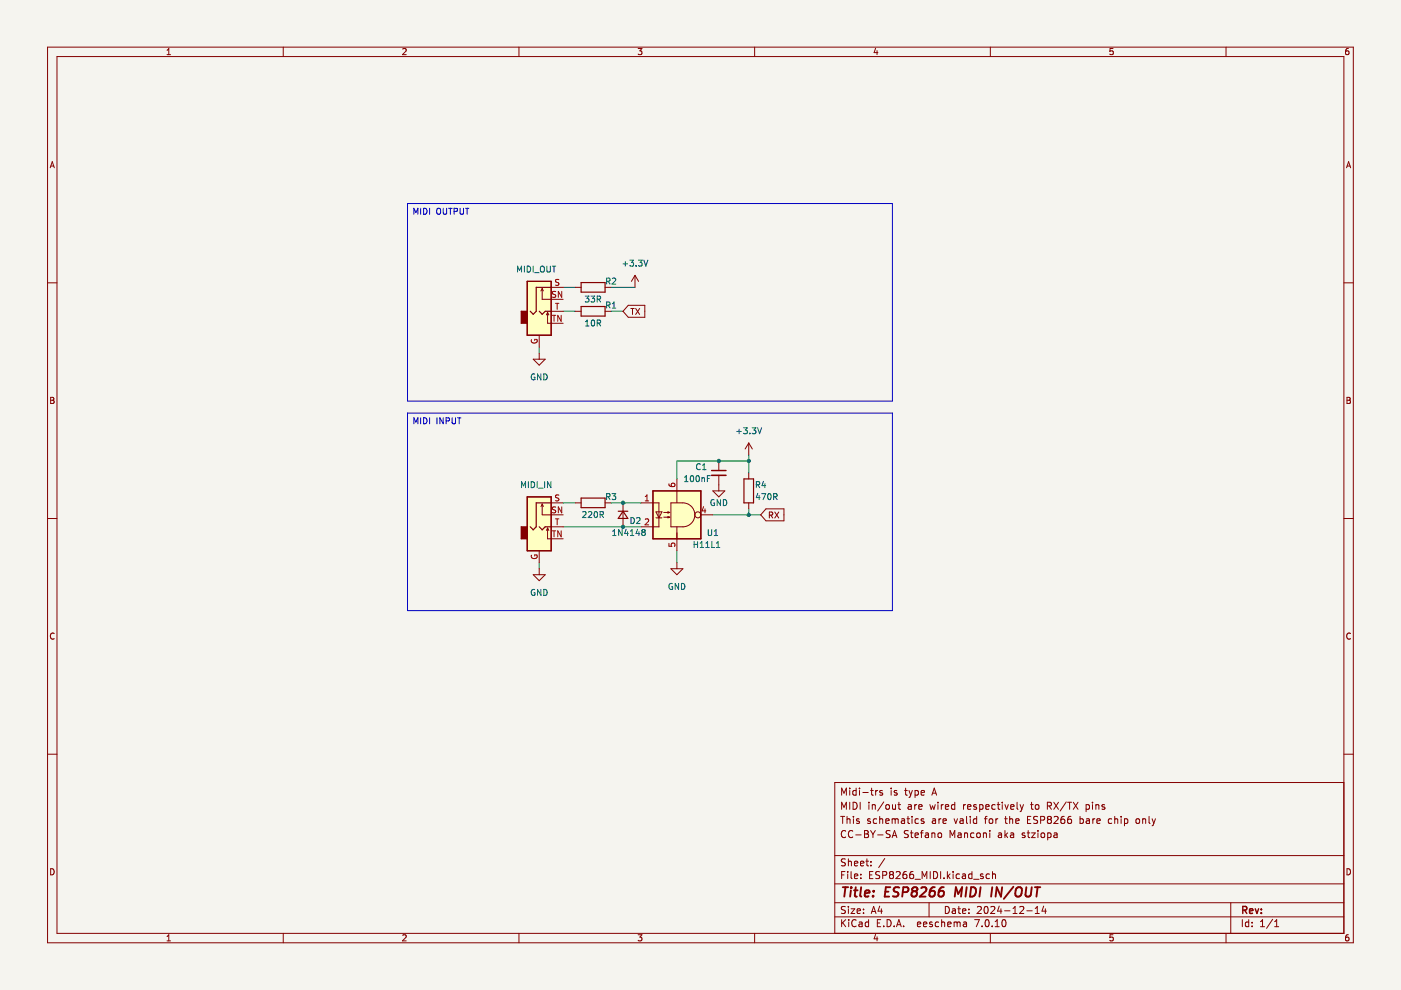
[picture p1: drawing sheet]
<svg xmlns="http://www.w3.org/2000/svg" width="297mm" height="210mm" viewBox="0 0 297 210" stroke-linecap="round" stroke-linejoin="round" font-family="sans-serif">
<path d="M0 0h297v209.9h-297z" fill-rule="evenodd" fill="#f5f4ef"/>
<g fill="none" stroke="#840000" stroke-width=".21">
<path d="M10.1 10h276.8v189.9h-276.8zM12.1 12h272.8v185.9h-272.8zM35.4 11.6h.8M35.4 10.7l.4-.4v1.3M60.1 10v2M85.4 10.4l.5-.1 .2 .4-.8 .9h.8M110 10v2M135.3 10.3h.8l-.4 .5 .3 .1v.6l-.1 .1-.6-.1M160 10v2M185.6 10.2l-.3 1h.8M185.9 10.7v.9M210 10v2"/>
<path d="M236 10.3h-.6l-.1 .6 .6-.1 .1 .7-.2 .1-.5-.1M259.9 10v2M285.9 10.3h-.4l-.2 .3v.7l.2 .3 .5-.1-.1-.7h-.4l-.2 .2M10.6 35.6l.5-1.3 .4 1.3M10.8 35.2h.6M285.5 35.6l.4-1.3 .5 1.3M285.6 35.2h.6M10.1 60h2M284.9 60h2M10.7 84.2h.5l.2 .3-.2 .4 .2 .1 .1 .3-.3 .2h-.5zM10.7 84.9h.5M285.6 84.2h.4l.3 .3-.3 .4 .3 .1v.3l-.2 .2h-.5z"/>
<path d="M285.6 84.9h.4M10.1 109.9h2M284.9 109.9h2M11.5 134.3a.58 .58 0 0 0-.8 .6 .58 .58 0 0 0 .8 .5M286.3 134.3a.58 .58 0 0 0-.8 .6 .58 .58 0 0 0 .8 .5M10.1 159.9h2M284.9 159.9h2M178.2 173.1h.9M178.4 168.6v-1.5l.5 1.1 .5-1.1v1.5M178.4 171.6v-1.5l.5 1.1 .5-1.1v1.5M178.7 173.1v1.5M179.3 176.2a.71 .71 0 0 0-1 .5 .71 .71 0 0 0 .7 .9l.3-.1"/>
<path d="M179.6 173.1v1.5M179.6 173.7l.2-.1 .4 .1v.9M180.2 167.1v.1M180.2 167.6v1M180.2 170.1v1.5M180.8 176.2a.71 .71 0 0 0-1 .5 .71 .71 0 0 0 .7 .9l.3-.1M180.9 170.1a.76 .76 0 0 1 .8 .7 .76 .76 0 0 1-.8 .8zM180.9 173.1v.1M180.9 173.6v1M181.4 177h1.2M181.5 167.7l-.4-.1-.3 .3 .1 .6h.6M181.5 167.1v1.5"/>
<path d="M182.2 173.7l-.4-.1-.2 .2 .1 .2 .5 .2v.3h-.6M182.2 167.1v.1M182.2 167.6v1M182.4 170.1v1.5M182.9 168h1.2M183.3 176.1h.5l.3 .3-.3 .4 .3 .2 .1 .3-.3 .3h-.6zM183.3 176.8h.5M184.2 170.1v.1M184.2 170.6v1M184.5 173.7l-.3-.1-.3 .2 .1 .2 .5 .2v.3h-.6M184.6 176.1l.5 .8M184.6 167.6h.6"/>
<path d="M184.8 167.1v1.3l.4 .2M184.9 170.7l.3-.1 .3 .1 .1 .9M184.9 170.6v1M185.1 176.9v.7M185.6 176.1l-.5 .8M185.7 167.6v1M185.9 173.7l-.5-.1-.2 .3 .1 .6h.6M186.1 167.6l-.4 .3M186.1 177h1.1M186.5 173.1v1.5M186.5 173.7l.2-.1 .4 .1 .1 .9M187.1 167.7l-.4-.1-.2 .2 .1 .2 .5 .2v.3h-.6"/>
<path d="M187.4 170l-1.3 2M187.8 174.1l.7-.1-.1-.3-.4-.1-.2 .2 .1 .7h.5M187.9 170.7l.2-.1 .4 .1 .1 .6-.2 .2-.3 .1-.2-.1zM188.7 176.2l-.5-.1-.3 .1v.5l.7 .3 .1 .3-.3 .3-.5-.1M188.9 167.1v.1M188.9 167.6v1M189.2 177.6l.5-1.5 .5 1.5M189.2 173.7l.4-.1 .2 .2M189.2 173.6v1M189.2 170.6l.1 .9 .4 .1 .2-.1M189.3 177.2h.7M189.8 173.8l.2-.2 .4 .1v.9"/>
<path d="M189.8 173.8v.8M189.9 170.6v1M190.2 167.7l-.4-.1-.2 .2 .1 .2 .5 .2v.3h-.6M190.4 170.6h.5M190.6 170.1v1.3l.3 .2M191.2 173.7h.5l.1 .9M191.8 174h-.5l-.2 .2 .2 .4 .5-.1M191.8 167.6h.6M192 167.1v1.3l.4 .2M192.3 173.6h.6M192.5 173.1v1.3l.4 .2M192.6 176.2l-.6-.1-.2 .1v.5l.6 .3 .2 .3-.3 .3-.6-.1"/>
<path d="M192.6 170.7h.6v.9M192.7 167.6l.4 1M193 176.6h.6M193.1 168.6l-.4 .5M193.2 176.1v1.3l.4 .2M193.2 171h-.5l-.2 .2 .2 .4 .5-.1M193.4 173.1v.1M193.4 173.6v1M193.4 167.6l-.3 1M193.9 170.6v1M194 177.1l.7-.1v-.3l-.5-.1-.2 .2 .1 .7h.6M194 167.6v1.5"/>
<path d="M194 167.7l.4-.1 .3 .3-.1 .6h-.6M194.4 170.6l-.5 .3M194.7 173.7l-.4-.1-.3 .3 .2 .6h.5M194.8 171.1l.7-.1-.1-.3-.4-.1-.2 .2 .1 .7h.5M195.2 176.6h.5M195.3 168.1l.7-.1-.1-.3-.4-.1-.2 .2 .1 .7h.5M195.7 176.1l-.3 .2v1.3M195.9 173.7l-.4-.1-.2 .2 .1 .2 .5 .2v.3h-.6M196.2 176.7h.6l.1 .9M196.9 177h-.5l-.3 .2 .3 .4 .5-.1M197.1 170.6l.3 1 .3-.7 .3 .7 .3-1M197.6 176.7l.2-.1 .3 .1 .1 .9"/>
<path d="M197.6 176.6v1M197.6 168.6l.5-1.5 .5 1.5M197.7 173.7h.6l.1 .9M197.7 168.2h.7M198.4 174h-.5l-.3 .2 .3 .4 .5-.1M198.9 170.1v.1M198.9 170.6v1M198.9 176.7l.2-.1 .5 .1v.6l-.1 .2-.4 .1-.2-.1zM199.1 173.6v1M199.5 173.6l-.4 .3M199.6 170.6v1M199.9 174.1l.7-.1v-.3l-.5-.1-.2 .2 .1 .7h.6"/>
<path d="M200 170.6l-.4 .3M200.4 171.1l.7-.1v-.3l-.5-.1-.2 .2 .1 .7h.6M201.4 177.6v-1.5l.5 1.1 .5-1.1v1.5M202.3 173.6l.3 1 .4-1M202.4 170.7l-.4-.1-.3 .3 .2 .6h.5M202.4 170.1v1.5M203.1 176.7h.6l.1 .9M203.6 173.7h.5l.1 .9M203.8 177h-.5l-.2 .2 .2 .4 .5-.1M204.2 174h-.5l-.2 .2 .2 .4 .5-.1M204.3 170.6v1M204.5 176.7l.2-.1 .4 .1v.9"/>
<path d="M204.5 176.6v1M204.7 170.6l-.4 .3M204.9 173.1v1.3l.2 .2M205.1 171.1l.8-.1-.1-.3-.4-.1-.3 .2 .1 .7h.6M205.7 173.1v.1M205.7 173.6v1M206.5 176.7l-.4-.1-.3 .3 .1 .6h.6M207 170.7l-.4-.1-.2 .2 .1 .2 .5 .2v.3h-.6M207.1 173.1v1.5M207.1 173.7l-.5-.1-.2 .3 .1 .6h.6M207.1 176.7l.3-.1 .4 .1 .1 .6-.2 .2-.3 .1-.3-.1zM207.7 170.7l.4-.1 .3 .3-.1 .6h-.6"/>
<path d="M207.7 170.6v1.5M208.5 176.6v1M208.5 176.7l.2-.1 .4 .1v.9M208.7 173.6h.6M209 171.1l.7-.1-.1-.3-.4-.1-.2 .2 .1 .7h.5M209.3 173.1l-.4 .2v1.3M209.8 173.7l.2-.1 .4 .1 .1 .6-.1 .2-.4 .1-.2-.1zM209.9 176.1v.1M209.9 176.6v1M211 170.7l-.4-.1-.3 .3 .1 .6h.6M211.1 173.6v1M211.4 170.6h.6"/>
<path d="M211.6 173.6l-.5 .3M211.6 170.1v1.3l.4 .2M211.7 176.7h.6l.1 .9M212.4 177h-.5l-.3 .2 .3 .4 .5-.1M212.5 170.1v.1M212.5 170.6v1M213 173.6h.6M213.1 176.1v1.5M213.1 170.6l.3 1 .4-1M213.2 177l.4 .6M213.2 173.1v1.3l.4 .2M213.6 176.6l-.5 .6"/>
<path d="M214.1 173.7l.2-.1 .3 .1 .1 .9M214.1 173.1v1.5M214.3 176.7h.6v.9M214.3 171.1l.7-.1-.1-.3-.4-.1-.2 .2 .1 .7h.5M214.9 177h-.5l-.2 .2 .2 .4 .5-.1M215.4 174.1l.7-.1-.1-.3-.4-.1-.2 .2v.7h.6M215.6 170.1v1.3l.3 .2M216.3 170.6l.3 1M216.6 171.6l-.3 .5M217 170.6l-.4 1M217.3 176.7l-.4-.1-.2 .2 .1 .2 .5 .2v.3h-.6M217.8 176.6h.6"/>
<path d="M217.9 173.8h.5M218 176.1v1.3l.4 .2M218.5 170.6h.6M218.6 173.1h-.7v1.5h.7M218.7 176.6h.8l-.8 1h.8M218.7 170.1v1.3l.4 .2M219.6 170.7l.2-.1 .4 .1 .1 .6-.2 .2-.3 .1-.2-.1zM220 173.2l-.6-.1-.2 .1v.5l.7 .3 .1 .3-.3 .3-.6-.1M220.1 176.1v.1M220.1 176.6v1M220.6 173.9l.7-.1 .2-.2-.1-.4-.8-.1v1.5M220.8 176.7l.2-.1 .4 .1 .1 .6-.2 .2-.3 .1-.2-.1z"/>
<path d="M222.1 170.9l.7-.1 .1-.2-.1-.4-.7-.1v1.5M222.1 176.7l.5-.1 .2 .3-.1 .6h-.6M222.1 176.6v1.5M222.3 173.7l-.2-.2 .2-.4 .5 .1 .1 .2-.3 .3M222.3 173.7l-.2 .3v.5l.2 .1 .5-.1 .1-.2-.1-.4-.2-.2M222.3 173.7h.3M222.4 170.9l.5 .7M223.4 170.1l1 1.5M223.5 176.7h.6v.9M223.5 173.2l.6-.1 .2 .4-.9 1.1h.9M224.1 177h-.5l-.2 .2 .2 .4 .5-.1M224.4 170.1l-1 1.5"/>
<path d="M225.6 173.1l-.4 .1a1.01 1.01 0 0 0 0 1.4l.5-.1 .1-.5-.3-.3h-.4l-.2 .3M226.1 170l-1.3 2M226.3 170.1h.9M226.8 170.1v1.5M227.1 173.1l-.5 .1a1.01 1.01 0 0 0 0 1.4l.5-.1 .1-.5-.3-.3h-.4l-.2 .3M227.6 170.1l1 1.5M228.6 170.1l-1 1.5M229 173.7l.4-.1 .3 .3-.1 .6h-.6M229 173.1v1.5M230.3 170.7l.4-.1 .3 .3-.2 .6h-.5M230.3 170.6v1.5M230.3 173.7h.6l.1 .9"/>
<path d="M231 174h-.5l-.2 .2 .2 .4 .5-.1M231.6 170.1v.1M231.6 170.6v1M231.7 173.6v1M232.1 173.6l-.4 .3M232.3 170.7l.3-.1 .3 .1 .1 .9M232.3 170.6v1M232.6 174.1l.7-.1-.1-.3-.4-.1-.2 .2v.7h.6M234.2 170.7l-.4-.1-.2 .2 .1 .2 .5 .2v.3h-.6M235.7 173.7l-.4-.1-.3 .3 .1 .6h.6M236.3 173.7l.3-.1 .3 .1 .1 .9M236.3 173.1v1.5"/>
<path d="M237.7 173.1v.1M237.7 173.6v1M238.4 173.7l.4-.1 .3 .3-.1 .6h-.6M238.4 173.6v1.5M240.9 173.7l.2-.1 .5 .1v.6l-.1 .2-.4 .1-.2-.1zM242.3 173.7l.2-.1 .3 .1 .1 .9M242.3 173.6v1M243.6 173.1v1.3l.2 .2M244.3 173.6l.3 1M244.6 174.6l-.3 .5M245 173.6l-.4 1M284.9 165.9h-107.9v32"/>
<path d="M10.7 184.2a.66 .66 0 0 1 .8 .6 .66 .66 0 0 1-.8 .7zM35.4 198.6l.4-.4v1.3M35.4 199.5h.8M60.1 197.9v2M85.4 198.3l.5-.1 .2 .4-.8 .9h.8M110 197.9v2M135.3 198.2h.8l-.4 .5 .3 .1v.6l-.1 .1-.6-.1M160 197.9v2M177 194.4h107.9M177 191.4h107.9M177 187.4h107.9M177 181.4h107.9"/>
<path d="M178.4 195v1.5M178.4 185.5h.5M178.7 195.6l.6 .9M179.2 184.8h-.8v1.5M179.2 192.3l-.5-.1-.3 .1v.5l.7 .2 .1 .4-.3 .3-.5-.1M179.2 182.2l-.5-.1-.3 .1v.5l.7 .2 .1 .4-.3 .3-.5-.1M179.3 195l-.9 .8M179.7 184.8v.1M179.7 185.3v1M179.9 182.1v1.5M179.9 192.2v.1M179.9 192.7v1"/>
<path d="M179.9 182.7l.2-.1 .3 .1 .1 .9M179.9 195v.1M179.9 195.5v1M180.4 192.7h.8l-.8 1h.8M180.4 184.8v1.3l.3 .2M181.2 185.8l.7-.2-.1-.2-.4-.1-.2 .2v.7h.6M181.2 183.1l.7-.2-.1-.2-.4-.1-.2 .2v.7h.6M181.5 195.1a.71 .71 0 0 0-1 .5 .71 .71 0 0 0 .7 .9l.3-.2M181.7 193.2l.7-.2v-.2l-.5-.1-.2 .2 .1 .7h.6M182.2 195.6h.5l.1 .9M182.4 183.1l.8-.2-.1-.2-.4-.1-.3 .2 .1 .7h.6M182.5 186.1v.2"/>
<path d="M182.5 185.4v.1M182.8 195.8l-.5 .1-.2 .2 .2 .4 .5-.1M183.1 193.5v.2M183.1 192.8v.1M183.6 182.6h.6M183.8 182.1v1.3l.4 .2M184.2 195.6l-.5-.1-.3 .3 .2 .6h.6M184.2 195v1.5M184.4 185.5h.5M184.7 183.4v.2M184.7 182.7v.1M184.7 193.7l.5-1.5 .5 1.5"/>
<path d="M184.9 193.3h.7M185.1 184.8h-.7v1.5h.7M185.6 198.1l-.3 1h.8M185.9 198.6v.9M186 195.7h.5M186.5 184.9l-.6-.1-.2 .1v.5l.7 .2 .1 .4-.3 .3-.5-.1M186.5 192.1l-.3 1.1h.9M186.7 195h-.7v1.5h.7M186.9 192.7v1M187.2 185.6l.7-.1 .1-.2-.1-.4-.7-.1v1.5M187.4 196.3v.2M187.6 182l-1.3 1.9"/>
<path d="M188.1 195a.76 .76 0 0 1 .8 .7 .76 .76 0 0 1-.8 .8zM188.9 185.4l-.3-.3 .3-.3 .4 .1 .1 .2-.2 .3M188.9 185.4l-.3 .3v.3l.3 .3 .4-.1 .1-.2v-.4l-.2-.2M188.9 185.4h.3M189.6 196.3v.2M190 184.9l.6-.1 .3 .4-1 1.1h1M190.1 196.5l.5-1.5 .5 1.5M190.2 196.1h.7M191.6 196.3v.2M192.2 184.8l-.5 .1a1.01 1.01 0 0 0 0 1.4l.5-.2 .1-.5-.3-.2h-.4l-.2 .2M193.6 184.8l-.4 .1a1.01 1.01 0 0 0 0 1.4l.5-.2v-.5l-.3-.2h-.4l-.1 .2M194 186.4h1.2"/>
<path d="M194.5 196l.7-.2v-.2l-.5-.1-.2 .2 .1 .7h.6M195.5 186.3v-1.5l.5 1.1 .5-1.1v1.5M195.8 196l.7-.2-.1-.2-.4-.1-.2 .2 .1 .7h.5M197 191.4v3M197.2 184.8v1.5M197.6 195.6l-.3-.1-.2 .2v.2l.5 .2v.3h-.5M197.9 184.8a.76 .76 0 0 1 .9 .7 .76 .76 0 0 1-.9 .8zM199 195.6l-.4-.1-.3 .3 .1 .6h.6M199.4 184.8v1.5M199.6 195.6l.3-.1 .3 .1 .1 .9M199.6 195v1.5M200.1 186.1v.2"/>
<path d="M200.4 192.2a.76 .76 0 0 1 .9 .7 .76 .76 0 0 1-.9 .8zM200.9 184.8v1.5M200.9 196l.7-.2v-.2l-.5-.1-.2 .2 .1 .7h.6M201 185.7l.4 .6M201.4 185.3l-.5 .6M201.9 192.8h.6l.1 .9M202.1 184.8v.1M202.1 185.3v1M202.3 195.6l.4-.1 .2 .2M202.3 195.5v1M202.6 193l-.5 .1-.2 .2 .2 .4 .5-.1M202.9 195.7l.2-.2 .4 .1 .1 .9"/>
<path d="M202.9 195.7v.8M203.1 192.7h.5M203.3 192.2v1.3l.3 .2M203.4 185.4l-.4-.1-.3 .3 .2 .6h.5M204.1 193.2l.7-.2-.1-.2-.4-.1-.2 .2v.7h.6M204.1 185.4h.5l.1 .9M204.3 195.6h.6v.9M204.7 185.6l-.5 .1-.2 .2 .2 .4 .5-.1M204.9 195.8l-.5 .1-.2 .2 .2 .4 .5-.1M205.4 193.5v.2M205.4 192.8v.1M206.1 185.4l-.5-.1-.2 .3 .1 .6h.6"/>
<path d="M206.1 184.8v1.5M206.4 186.4h1.2M206.6 195h1l-.6 1.5M207.2 192.3l.6-.1 .3 .4-1 1.1h1M208.2 196.3v.2M208.4 185.4l-.3-.1-.2 .2v.2l.5 .2v.3h-.5M208.8 192.3l.2-.1a.8 .8 0 0 1 .5 .7 .8 .8 0 0 1-.5 .8l-.4-.6zM209 195.1l.2-.1a.8 .8 0 0 1 .5 .7 .8 .8 0 0 1-.5 .8l-.3-.6zM209.8 185.4l-.4-.1-.3 .3 .1 .6h.6M210 197.9v2M210.1 192.3l.5-.1 .3 .4-.9 1.1h.9M210.4 196.3v.2"/>
<path d="M210.4 185.4l.2-.1 .4 .1 .1 .9M210.4 184.8v1.5M211 196.5h.9M211 195.4l.4-.4v1.5M211.9 192.1l-.4 1.1h.9M212.2 192.7v1M212.6 195.1l.2-.1a.8 .8 0 0 1 .5 .7 .8 .8 0 0 1-.5 .8l-.4-.6zM213 193.1h1.1M214.8 193.7h.8M214.8 192.6l.4-.4v1.5M216.2 192.3l.6-.1 .3 .4-1 1.1h1M217.7 193.1h1.2"/>
<path d="M219.5 193.7h.9M219.5 192.6l.4-.4v1.5M221.3 192.1l-.4 1.1h.9M221.6 192.7v1M236 198.2h-.6l-.1 .6 .6-.1 .1 .7-.2 .1-.5-.1M259.9 197.9v2M260.9 191.4v6.5M263.4 195v1.5M264.8 195.6l-.5-.1-.3 .3 .2 .6h.6M264.8 195v1.5M265.5 196.3v.2M265.5 195.6v.1"/>
<path d="M267.3 196.5h.8M267.3 195.4l.4-.4v1.5M269.8 194.9l-1.3 1.9M270.3 196.5h.8M270.3 195.4l.4-.4v1.5M285.6 184.2a.66 .66 0 0 1 .7 .6 .66 .66 0 0 1-.7 .7zM285.9 198.2l-.4 .1-.2 .2v.7l.2 .3 .5-.1-.1-.7h-.4l-.2 .2"/>
</g>
<path d="M263.5 193l.7-.1 .2-.2-.1-.4-.8-.1v1.5M263.9 193l.5 .7M264.9 193.2l.7-.2v-.3h-.5l-.2 .2 .1 .7h.6M266.1 192.7l.4 1 .4-1M267.4 193.5v.2M267.4 192.7v.2" fill="none" stroke="#840000" stroke-width=".3"/>
<g fill="none" stroke="#840000" stroke-width=".4">
<path d="M178.7 188.1h1.1M179.3 188.1l-.3 2M180.4 188.8l-.2 1.3M180.5 188.1v.2M181.1 188.8h.7M181.4 188.1l-.2 1.7 .1 .2 .4 .1M182.6 188.1l-.2 1.7 .2 .3M183.4 189.4l.9-.2v-.3h-.8l-.2 .9 .3 .3 .6-.1M185.1 189.9v.2M185.2 188.9v.2M187.7 189.1h.7M188.8 188.1h-1l-.2 2h.9"/>
<path d="M190.7 188.2a.85 .85 0 0 0-1.1 .1l-.1 .6 .9 .4v.6a.85 .85 0 0 1-1.1 .1M191.4 189.2h.8l.3-.2a.51 .51 0 0 0-.2-.9h-.8l-.2 2M193.7 189l-.3-.2v-.3a.64 .64 0 0 1 1.1-.2v.3l-.4 .4M193.7 189a.65 .65 0 0 0-.3 1 .65 .65 0 0 0 .8-.1 .65 .65 0 0 0 .1-.8l-.2-.1M193.7 189h.4M195.3 188.3l.3-.2h.5l.3 .2v.4l-.1 .3-1.3 1.1h1.2M198.2 188.1a.91 .91 0 0 0-1.1 .9l-.1 .7 .2 .3a.66 .66 0 0 0 1-.3v-.5l-.1-.2a.66 .66 0 0 0-1 .2M200.1 188.1a.91 .91 0 0 0-1.1 .9l-.1 .7 .2 .3a.66 .66 0 0 0 1-.3v-.5l-.1-.2a.66 .66 0 0 0-1 .2M202.4 190.1l.3-2 .5 1.4 .8-1.4-.2 2M205 188.1l-.3 2M205.9 188.1a.96 .96 0 0 1 1 .6 .96 .96 0 0 1-.3 1.1l-.5 .3h-.4zM207.9 188.1l-.2 2"/>
<path d="M210.4 188.1l-.3 2M212.5 188.1l-.3 2-.9-2-.2 2M214.9 188l-2.1 2.6M215.5 188.4a.69 .69 0 0 1 1.1 0 1.47 1.47 0 0 1-.6 1.7l-.5-.1a1.5 1.5 0 0 1 0-1.6zM217.6 188.1l-.2 1.6 .2 .3a.66 .66 0 0 0 1-.3l.2-1.6M219.4 188.1h1.2M220 188.1l-.3 2"/>
</g>
<path d="M111.8 59.7h5.1v11.4h-5.1z" fill-rule="evenodd" fill="#ffffc2"/>
<path d="M111.8 59.7h5.1v11.4h-5.1z" fill="none" stroke="#840000" stroke-width=".25"/>
<path d="M111.8 105.4h5.1v11.4h-5.1z" fill-rule="evenodd" fill="#ffffc2"/>
<path d="M111.8 105.4h5.1v11.4h-5.1z" fill="none" stroke="#840000" stroke-width=".25"/>
<path d="M138.4 104.1h10.2v10.1h-10.2z" fill-rule="evenodd" fill="#ffffc2"/>
<path d="M123.2 59.9h5.1v2h-5.1zM123.2 65h5.1v2h-5.1zM138.4 104.1h10.2v10.1h-10.2z" fill="none" stroke="#840000" stroke-width=".25"/>
<g fill="none" stroke="#009600" stroke-width=".21">
<path d="M114.3 73.6v1.3M119.4 60.9h2.5M119.4 66h2.5M129.6 60.9h5M129.6 66h2.5M158.7 96.5v3.8M158.7 97.7h-15.2v3.8M114.3 119.3v1.3M119.4 106.6h2.5M119.4 111.7h16.5M129.6 106.6h6.3M143.5 116.8v2.5"/>
<path d="M151.1 109.2h10.2M158.7 107.9v1.3"/>
</g>
<g fill="none" stroke="#0000c2" stroke-width=".21">
<path d="M86.4 43.2h102.8v41.8h-102.8zM87.8 45.4v-1.2l.4 .9 .4-.9v1.2M89.2 44.2v1.2M89.8 44.2a.64 .64 0 0 1 .7 .6 .64 .64 0 0 1-.7 .6zM91.1 44.2v1.2M92.6 44.3l.3-.1a.43 .43 0 0 1 .5 .4v.4a.42 .42 0 0 1-.4 .4 .42 .42 0 0 1-.4-.4zM94 44.2v1l.2 .2h.4l.1-.2v-1M95.1 44.2h.8M95.5 44.2v1.2M96.3 44.8h.6v-.5l-.6-.1v1.2M97.5 44.2v1l.3 .2h.3l.2-.2v-1M98.7 44.2h.7"/>
<path d="M99.1 44.2v1.2M86.4 87.6h102.8v41.9h-102.8zM87.8 89.9v-1.3l.4 .9 .4-.9v1.3M89.2 88.6v1.3M89.8 88.6a.64 .64 0 0 1 .7 .6 .64 .64 0 0 1-.7 .7zM91.1 88.6v1.3M92.6 88.6v1.3M94 88.6v1.3l-.7-1.3v1.3M94.6 89.2h.6v-.5l-.6-.1v1.3M95.9 88.6v1l.2 .3 .4-.1 .1-.2v-1M97 88.6h.7M97.4 88.6v1.3"/>
</g>
<g fill="none" stroke="#840000" stroke-width=".21">
<path d="M134.6 58.4l-.7 1.3M134.6 58.4v2.5M134.6 58.4l.8 1.3M113.1 76.2h2.5l-1.3 1.2zM114.3 74.9v1.3M121.9 60.9h1.3M121.9 66h1.3M128.3 60.9h1.3M128.3 66h1.3M133.2 64.7h3.5v2.6h-3.5l-1.1-1.3zM133.7 65.4h.8M134.1 65.4v1.3"/>
<path d="M134.8 65.4l.8 1.3M135.6 65.4l-.8 1.3M162.4 107.9h3.8v2.5h-3.8l-1.1-1.2zM163.1 109.2h.6l.1-.5-.7-.1v1.2M163.4 109.2l.4 .6M164.3 108.6l.8 1.2M165.1 108.6l-.8 1.2"/>
</g>
<g fill="none" stroke="#006464" stroke-width=".21">
<path d="M128.6 59.6h.6l.1-.5-.7-.1v1.2M128.9 59.6l.4 .6M129.8 59.1l.5-.1 .3 .3-.8 .9h.8M132.1 55.9h1M132.6 55.5v.9M133.5 55.2h.8l-.4 .4 .4 .2v.5l-.2 .1-.6-.1M134.9 56.3v.1M135.4 55.2h.7l-.4 .4 .4 .2v.5l-.2 .1-.5-.1M136.5 55.2l.4 1.2 .5-1.2M113.4 79.3a.58 .58 0 0 0-.8 .6 .58 .58 0 0 0 .8 .5v-.4h-.2M114.7 79.3v1.2l-.7-1.2v1.2M115.3 79.3a.64 .64 0 0 1 .7 .6 .64 .64 0 0 1-.7 .6z"/>
<path d="M124.1 62.8h.8l-.5 .5 .4 .1v.5l-.2 .1-.5-.1M124.1 68.2l.4-.3v1.2M124.1 69.1h.8M125.3 62.8h.8l-.4 .5 .3 .1v.5l-.2 .1-.5-.1M125.5 68l.2-.1a.68 .68 0 0 1 .4 .6 .68 .68 0 0 1-.4 .6l-.3-.5zM126.6 63.4h.6l.1-.5-.7-.1v1.2M126.6 68.5h.6l.1-.5-.7-.1v1.2M126.9 63.4l.4 .6M126.9 68.5l.4 .6M128.6 64.7l.6-.1 .1-.4-.7-.2v1.3M128.9 64.7l.4 .6M129.8 65.3h.8"/>
<path d="M129.8 64.4l.4-.4v1.3"/>
</g>
<path d="M110.5 66h1.3v2.5h-1.3z" fill-rule="evenodd" fill="#840000"/>
<path d="M111.8 59.7h5.1v11.4h-5.1zM111.8 66h-1.3v2.5h1.3M114.3 66l.7 .6 .6-.6h1.3M116.9 60.9h-3.2v5.1l-.6 .6-.7-.6" fill="none" stroke="#840000" stroke-width=".25"/>
<path d="M114.3 71.1v2.5M115 61.2l.2 .5M115 61.2v2.3h4.4M115 61.2l-.3 .5M116.1 66.3l.3 .5M116.1 66.3v2.2h3.3M116.1 66.3l-.3 .5M116.9 60.9h2.5M116.9 66h2.5" fill="none" stroke="#840000" stroke-width=".21"/>
<path d="M118.5 59.3l-.7 .1v.3l.6 .3 .1 .3-.2 .2-.5-.1M112.7 72a.58 .58 0 0 0 .6 .8 .58 .58 0 0 0 .5-.8h-.4v.2M117.1 66.9h.7M117.5 66.9v1.2M117.8 64.3h.7M117.8 61.8l-.6 .1v.4l.5 .2 .1 .3-.2 .2h-.5M118.1 64.3v1.3M119 66.9v1.2l-.7-1.2v1.2M119.1 61.8v1.2l-.7-1.2v1.2" fill="none" stroke="#a90000" stroke-width=".21"/>
<path d="M109.7 57.7v-1.3l.5 .9 .4-.9v1.3M111.2 56.4v1.3M111.8 56.4a.64 .64 0 0 1 .7 .7 .64 .64 0 0 1-.7 .6zM113.1 56.4v1.3M113.4 57.8h.9M114.6 56.6l.3-.2a.43 .43 0 0 1 .5 .5v.4a.42 .42 0 0 1-.4 .4 .42 .42 0 0 1-.4-.4zM116 56.4v1.1l.2 .2 .4-.1 .1-.1v-1.1M117.1 56.4h.7M117.5 56.4v1.3" fill="none" stroke="#006464" stroke-width=".21"/>
<path d="M110.5 111.7h1.3v2.5h-1.3z" fill-rule="evenodd" fill="#840000"/>
<path d="M111.8 105.4h5.1v11.4h-5.1zM111.8 111.7h-1.3v2.5h1.3M114.3 111.7l.7 .6 .6-.6h1.3M116.9 106.6h-3.2v5.1l-.6 .6-.7-.6M123.2 105.6h5.1v2h-5.1zM131.1 108.4h2M132.1 108.4l1 1.5h-2zM138.4 104.1h10.2v10.1h-10.2zM157.7 101.5h2.1v5.1h-2.1z" fill="none" stroke="#840000" stroke-width=".25"/>
<g fill="none" stroke="#840000" stroke-width=".21">
<path d="M152.4 97.7v2.1M158.7 93.9v2.6M158.7 93.9l-.7 1.3M158.7 93.9l.8 1.3M114.3 116.8v2.5M115 106.9l.2 .5M115 106.9v2.3h4.4M115 106.9l-.3 .5M116.1 112l.3 .5M116.1 112v2.2h3.3M116.1 112l-.3 .5M116.9 106.6h2.5"/>
<path d="M116.9 111.7h2.5M121.9 106.6h1.3M128.3 106.6h1.3M132.1 106.6v5.1M135.9 106.6h3.8v5.1h-3.8M139.1 109.8h1.2M139.1 108.5h1.2l-.6 1.3zM140.7 109.7h1.3M140.7 108.7h1.3M141.6 109.5l.4 .2-.4 .1zM141.6 108.5l.4 .2-.4 .1zM142.2 106.6h2.6a2.54 2.54 0 0 1 2.5 2.6 2.54 2.54 0 0 1-2.5 2.5h-2.6z"/>
<path d="M143.5 101.5v5.1M143.5 111.7v5.1M143.5 119.3v1.3M148.6 109.2h2.5M151.1 104.1h2.6l-1.3 1.3zM152.4 100.8v3.3M158.7 100.3v1.2M158.7 106.6v1.3M113.1 121.9h2.5l-1.3 1.2zM114.3 120.6v1.3M142.2 120.6h2.6l-1.3 1.3z"/>
<circle cx="148" cy="109.2" r=".63"/>
</g>
<g fill="none" stroke="#a90000" stroke-width=".21">
<path d="M112.7 117.7a.58 .58 0 0 0 .6 .7 .58 .58 0 0 0 .5-.7h-.4v.2M117.1 112.5h.7M117.5 112.5v1.3M117.8 110h.7M117.8 107.5l-.6 .1v.4l.5 .2 .1 .3-.2 .2h-.5M118.1 110v1.3M118.5 105l-.7 .1v.3l.6 .3 .1 .3-.2 .2-.5-.1M119 112.5v1.3l-.7-1.3v1.3M119.1 107.5v1.2l-.7-1.2v1.2M136.8 106.2h.7M136.8 110.1l.5-.1 .2 .4-.8 .9h.8M136.8 105.3l.4-.4v1.3"/>
<path d="M141.8 102.6l.1 .3 .2 .2 .8 .1 .2-.3-.1-.4-.6 .1-.1 .3 .3 .3M141.8 115.2v.6l.6 .1v-.6l.6-.1 .1 .2-.1 .5M149.2 107.4l-.3 .9h.8M149.5 107.9v.8"/>
</g>
<g fill="none" stroke="#006464" stroke-width=".21">
<path d="M148.5 98.4a.56 .56 0 0 0-.8 .5 .56 .56 0 0 0 .8 .6M148.9 99.6h.8M148.9 98.7l.4-.4v1.3M156.2 91.5h1M156.7 91v1M157.7 90.7h.7l-.4 .5 .4 .1v.5l-.2 .2-.5-.2M159 91.8v.2M159.5 90.7h.8l-.5 .5 .4 .1v.5l-.2 .2-.5-.2M160.6 90.7l.4 1.3 .5-1.3M110.6 103.4v-1.3l.4 .9 .4-.9v1.3M112 102.1v1.3M112.6 102.1a.64 .64 0 0 1 .8 .7 .64 .64 0 0 1-.8 .6z"/>
<path d="M113.9 102.1v1.3M114.2 103.5h1M115.5 102.1v1.3M116.8 102.1v1.3l-.7-1.3v1.3M123.5 108.6l.5-.1 .3 .3-.8 .9h.8M124.7 108.6l.5-.1 .3 .3-.8 .9h.8M126.1 108.6l.2-.1a.68 .68 0 0 1 .4 .6 .68 .68 0 0 1-.4 .6l-.3-.4zM127.2 109.1h.6l.1-.5-.7-.1v1.2M127.5 109.1l.5 .6M128.6 105.3h.6l.1-.5-.7-.1v1.2M128.9 105.3l.4 .6M129.8 104.7h.8l-.5 .4 .4 .2v.5l-.2 .1-.5-.1"/>
<path d="M129.9 113.5h.7M129.9 112.6l.4-.3v1.2M131.9 112.3v1.2l-.7-1.2v1.2M132.7 112.2l-.3 .9h.8M133.1 112.7v.8M133.7 113.5h.7M133.7 112.6l.3-.3v1.2M133.8 109.7a.64 .64 0 0 1 .7 .7 .64 .64 0 0 1-.7 .6zM135 109.9l.5-.2 .2 .4-.8 .9h.8M135.2 112.2l-.3 .9h.7M135.5 112.7v.8M136.3 112.8l-.2 .3v.3l.2 .1h.4l.1-.2v-.2l-.2-.3"/>
<path d="M136.3 112.8l-.2-.2 .2-.3h.3l.2 .2-.2 .3M136.3 112.8h.3M145.1 102.1h.8M145.1 101.2l.4-.3v1.2M146.5 101l.2-.1a.68 .68 0 0 1 .4 .6 .68 .68 0 0 1-.4 .6l-.4-.5zM147.2 114.8v1.3M147.2 115.4h.7M147.7 101l.2-.1a.68 .68 0 0 1 .4 .6 .68 .68 0 0 1-.4 .6l-.3-.5zM147.9 114.8v1.3M148.4 115.2l.4-.4v1.3M148.4 116.1h.8M148.8 101.4l.5-.1 .1 .8"/>
<path d="M148.8 101.3v.8M149.7 116.1h.7M149.7 115.2l.3-.4v1.3M150 101.5h.4M150.2 112.3v1l.2 .2h.4l.1-.2v-1M150.6 100.9h-.6v1.2M150.9 114.8v1.3h.6M151.4 113.5h.8M151.4 106a.58 .58 0 0 0-.7 .6 .58 .58 0 0 0 .8 .5v-.4h-.2M151.4 112.6l.4-.3v1.2M151.9 116.1h.7M151.9 115.2l.4-.4v1.3"/>
<path d="M152.8 105.9v1.3l-.8-1.3v1.3M153.4 105.9a.64 .64 0 0 1 .7 .7 .64 .64 0 0 1-.7 .6zM160.4 102.8l.6-.1v-.5l-.6-.1v1.3M160.7 102.8l.4 .6M160.7 104.6l-.3 .9h.7M161 105.1v.8M161.5 104.7h.8l-.5 1.2M161.9 102.1l-.3 .9h.7M162.2 102.5v.9M162.9 104.8l.2-.1a.68 .68 0 0 1 .4 .6 .68 .68 0 0 1-.4 .6l-.3-.5zM164 105.3h.6l.1-.5-.7-.1v1.2M164.3 105.3l.5 .6"/>
<path d="M113.4 125a.58 .58 0 0 0-.8 .6 .58 .58 0 0 0 .8 .5v-.4h-.2M114.7 125v1.2l-.7-1.2v1.2M115.3 125a.64 .64 0 0 1 .7 .6 .64 .64 0 0 1-.7 .6zM142.6 123.8a.58 .58 0 0 0-.8 .5 .58 .58 0 0 0 .8 .5v-.4h-.2M143.9 123.7v1.3l-.7-1.3v1.3M144.5 123.7a.64 .64 0 0 1 .7 .6 .64 .64 0 0 1-.7 .7z"/>
</g>
<path d="M150.9 100.8h3" fill="none" stroke="#840000" stroke-width=".33"/>
<path d="M150.9 99.8h3" fill="none" stroke="#840000" stroke-width=".3"/>
<g fill="#009600">
<circle cx="152.4" cy="97.7" r=".46"/>
<circle cx="158.7" cy="97.7" r=".46"/>
<circle cx="132.1" cy="111.7" r=".46"/>
<circle cx="132.1" cy="106.6" r=".46"/>
<circle cx="158.7" cy="109.2" r=".46"/>
</g>
</svg>
